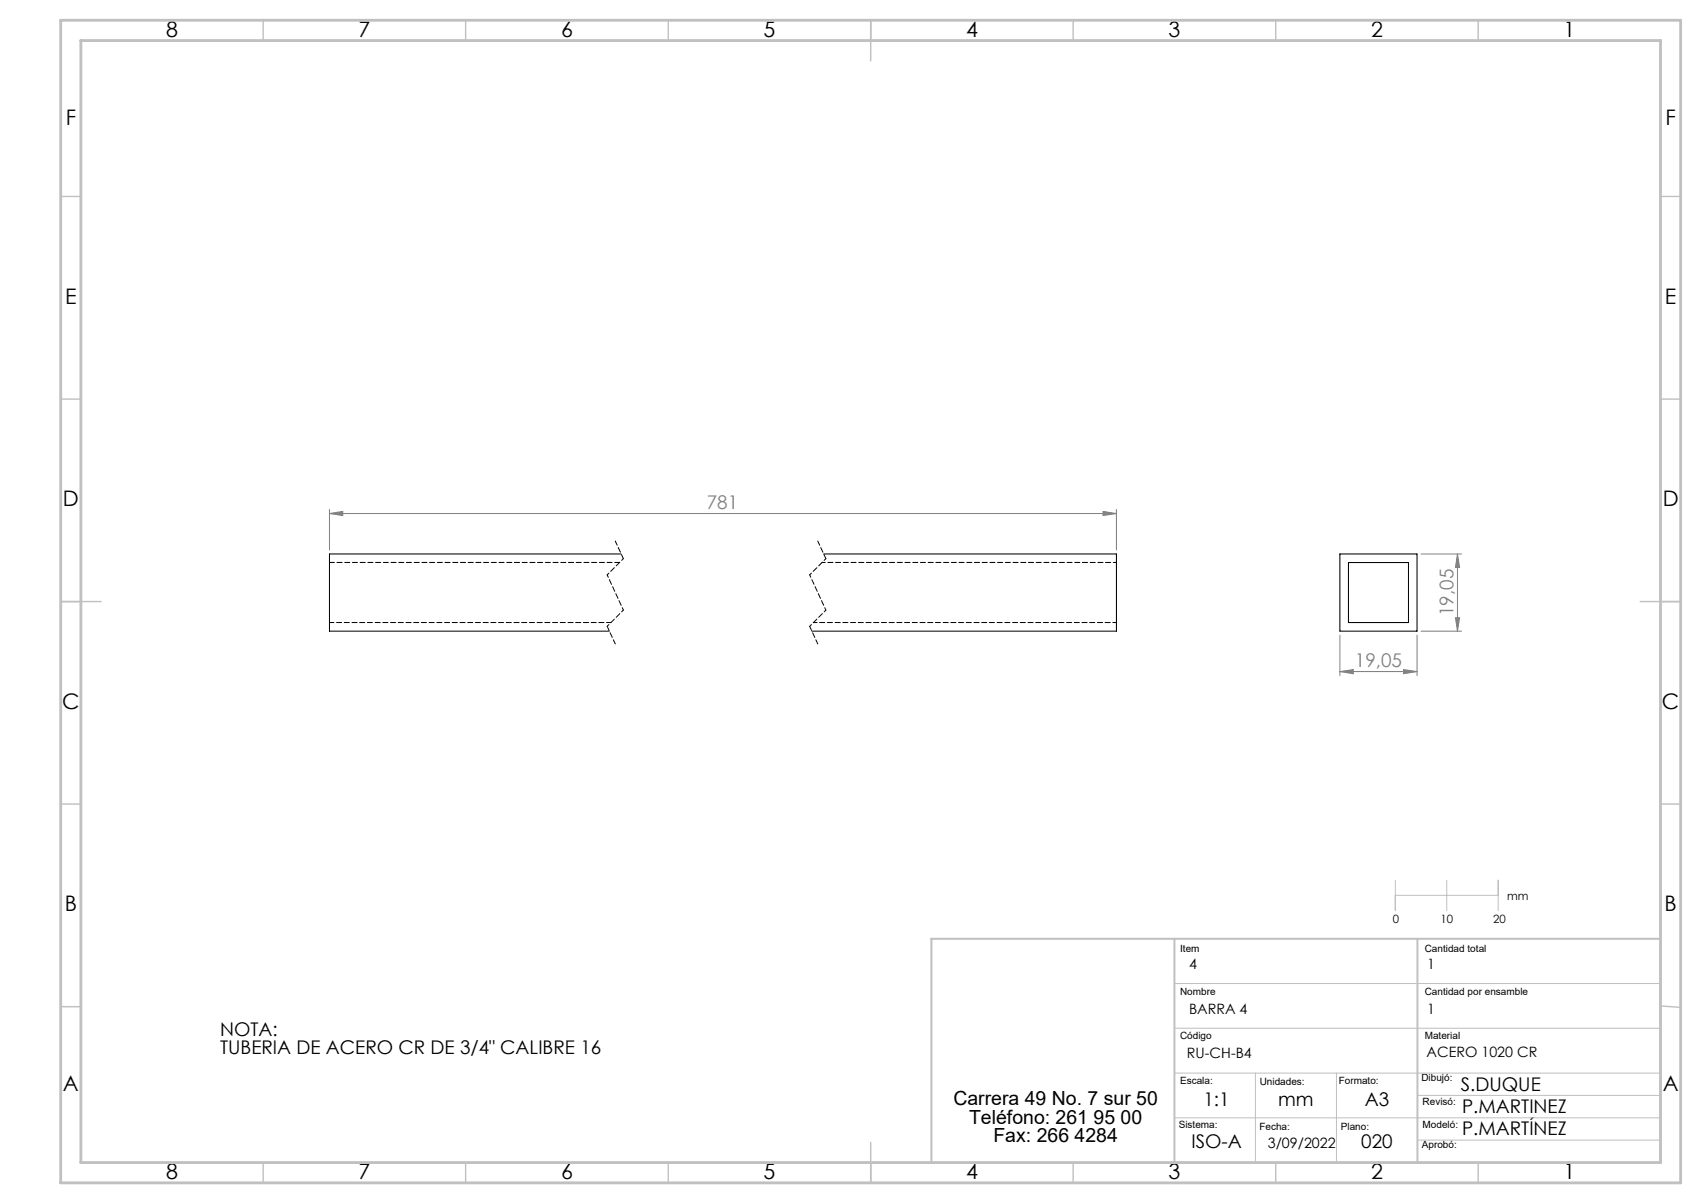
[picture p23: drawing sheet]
<svg xmlns="http://www.w3.org/2000/svg" width="420mm" height="297mm" viewBox="0 0 420 297" stroke-linecap="round" stroke-linejoin="round" font-family="sans-serif">
<defs><g id="words">
<g font-size="5.3">
<text x="41" y="9">8</text>
<text x="88.5" y="9">7</text>
<text x="138.5" y="9">6</text>
<text x="188.5" y="9">5</text>
<text x="238.5" y="9">4</text>
<text x="288.5" y="9">3</text>
<text x="338.5" y="9">2</text>
<text x="386" y="9">1</text>
<text x="16.2" y="30.8">F</text>
<text x="411.2" y="30.8">F</text>
<text x="16.1" y="75">E</text>
<text x="411.1" y="75">E</text>
<text x="15.5" y="125">D</text>
<text x="410.5" y="125">D</text>
<text x="15.4" y="175">C</text>
<text x="410.4" y="175">C</text>
<text x="16" y="225">B</text>
<text x="411" y="225">B</text>
<text x="15.5" y="269.3">A</text>
<text x="410.5" y="269.3">A</text>
<text x="41" y="291">8</text>
<text x="88.5" y="291">7</text>
<text x="138.5" y="291">6</text>
<text x="188.5" y="291">5</text>
<text x="238.5" y="291">4</text>
<text x="288.5" y="291">3</text>
<text x="338.5" y="291">2</text>
<text x="386" y="291">1</text>
</g>
<g font-size="4.8">
<text x="235.4" y="272.9">Carrera 49 No. 7 sur 50</text>
<text x="239.3" y="277.4">Teléfono: 261 95 00</text>
<text x="245.3" y="281.9">Fax: 266 4284</text>
</g>
<g font-size="4.7" fill="#808080">
<text x="174.5" y="125.7">781</text>
<text x="358.9" y="152.1" transform="rotate(-90 358.9 152.1)">19,05</text>
<text x="334.6" y="164.8">19,05</text>
</g>
<g font-size="4.7">
<text x="54.3" y="255.7">NOTA:</text>
<text x="54.3" y="260.2">TUBERIA DE ACERO CR DE 3/4&quot; CALIBRE 16</text>
<text x="360.7" y="269.2">S.DUQUE</text>
<text x="297.2" y="272.9">1:1</text>
<text x="315.6" y="272.9">mm</text>
<text x="337" y="272.9">A3</text>
<text x="361" y="274.8">P.MARTINEZ</text>
<text x="361" y="280.2">P.MARTÍNEZ</text>
<text x="294.2" y="283.5">ISO-A</text>
<text x="336.1" y="283.5">020</text>
</g>
<g font-size="3.5">
<text x="293.6" y="239.2">4</text>
<text x="352.4" y="239.2">1</text>
<text x="293.6" y="250.2">BARRA 4</text>
<text x="352.4" y="250.2">1</text>
<text x="293.1" y="261.2">RU-CH-B4</text>
<text x="352.2" y="261.1">ACERO 1020 CR</text>
<text x="313" y="283.5">3/09/2022</text>
</g>
<g font-size="2.8">
<text x="343.9" y="227.8">0</text>
<text x="355.7" y="227.8">10</text>
<text x="368.7" y="227.8">20</text>
<text x="372.2" y="222.3">mm</text>
</g>
<g font-size="2.5">
<text x="291.4" y="235.1">Item</text>
<text x="351.8" y="235.1">Cantidad total</text>
<text x="291.4" y="245.5">Nombre</text>
<text x="351.8" y="245.5">Cantidad por ensamble</text>
<text x="291.4" y="256.5">Código</text>
<text x="351.8" y="256.5">Material</text>
<text x="291.4" y="267.7">Escala:</text>
<text x="311" y="267.8">Unidades:</text>
<text x="330.6" y="267.7">Formato:</text>
<text x="351" y="267">Dibujó:</text>
<text x="351.3" y="272.9">Revisó:</text>
<text x="291" y="278.4">Sistema:</text>
<text x="311" y="279">Fecha:</text>
<text x="331.1" y="279">Plano:</text>
<text x="351.3" y="278.4">Modeló:</text>
<text x="351.1" y="283.5">Aprobó:</text>
</g>
</g></defs>
<g fill="none" stroke="#808080" stroke-width=".25">
<path d="M81.4 126.8l3.2-.5v1zM81.4 125.8v10M81.4 126.8h194.3M272.3 126.3l3.4 .5-3.4 .5zM275.7 125.8v10M350.9 136.8h10M359.9 136.8l.5 3.3h-1zM359.9 136.8v19M330.8 156.8v10M349.9 156.8v10M350.9 155.8h10M359.4 152.5h1l-.5 3.3z"/>
<path d="M330.8 165.8l3.4-.5v1zM330.8 165.8h19.1M346.6 165.3l3.3 .5-3.3 .5z"/>
</g>
<path d="M151.9 133.6l2 4.3M201.9 133.6l2 4.3M149.9 154.6l2 4.4M199.9 154.6l2 4.4" fill="none" stroke="#000" stroke-width=".25" stroke-dasharray="1.3 .6" stroke-dashoffset=".1"/>
<path d="M153.9 137.9l-4 4M203.9 137.9l-4 4M153.9 150.6l-4 4M203.9 150.6l-4 4" fill="none" stroke="#000" stroke-width=".25" stroke-dasharray="1.3 .6" stroke-dashoffset=".7"/>
<path d="M149.9 141.9l4 8.7M199.9 141.9l4 8.7" fill="none" stroke="#000" stroke-width=".25" stroke-dasharray="1.3 .6" stroke-dashoffset=".6"/>
<path d="M344.5 217.3v7.5M357.2 217.3v7.5M369.9 217.3v7.5M344.5 221h25.4M290 242.8h120M290 253.9h120M290 264.9h120M290 276h120M310 264.9v22.1M330 264.9v22.1M350 270.4h60M350 281.5h60" fill="none" stroke="#c0c0c0" stroke-width=".25"/>
<g fill="none" stroke="#c0c0c0" stroke-width=".35">
<path d="M65 5v5M115 5v5M165 5v5M215 5v10M265 5v5M315 5v5M365 5v5M15 48.5h5M410 48.5h5M15 98.5h5M410 98.5h5M15 148.5h10"/>
<path d="M405 148.5h10M15 198.5h5M410 198.5h5M15 248.5h5M410 248.4l5 .3M65 287v5M115 287v5M165 287v5M215 282v10M265 287v5M315 287v5M365 287v5"/>
</g>
<path d="M290 231.8v55.2M350 231.8v55.2M410 231.8h-180v55.2" fill="none" stroke="#c0c0c0" stroke-width=".5"/>
<path d="M15 5h400v287h-400zM20 10h390v277h-390z" fill="none" stroke="#c0c0c0" stroke-width=".7"/>
<g fill="#808080">
<path d="M81.4 126.8l3.2-.5v1zM272.3 126.3l3.4 .5-3.4 .5zM330.8 165.8l3.4-.5v1zM346.6 165.3l3.3 .5-3.3 .5z"/>
<path d="M359.4 152.5h1l-.5 3.3zM359.9 136.8l.5 3.3h-1z"/>
</g>
<path d="M153.4 136.8h-72v19h69.1M203.4 136.8h72.3v19h-75.3M330.8 136.8h19.1v19h-19.1zM333 138.9h14.8v14.8h-14.8z" fill="none" stroke="#000" stroke-width=".25"/>
<path d="M200.9 153.7h74.8" fill="none" stroke="#000" stroke-width=".25" stroke-dasharray="1.3 .6" stroke-dashoffset=".4"/>
<path d="M203 138.9h72.7" fill="none" stroke="#000" stroke-width=".25" stroke-dasharray="1.3 .6" stroke-dashoffset=".5"/>
<path d="M81.4 153.7h69.5" fill="none" stroke="#000" stroke-width=".25" stroke-dasharray="1.3 .6" stroke-dashoffset=".2"/>
<path d="M81.4 138.9h71.6" fill="none" stroke="#000" stroke-width=".25" stroke-dasharray="1.3 .6" stroke-dashoffset=".1"/>
<use href="#words"/>
</svg>
